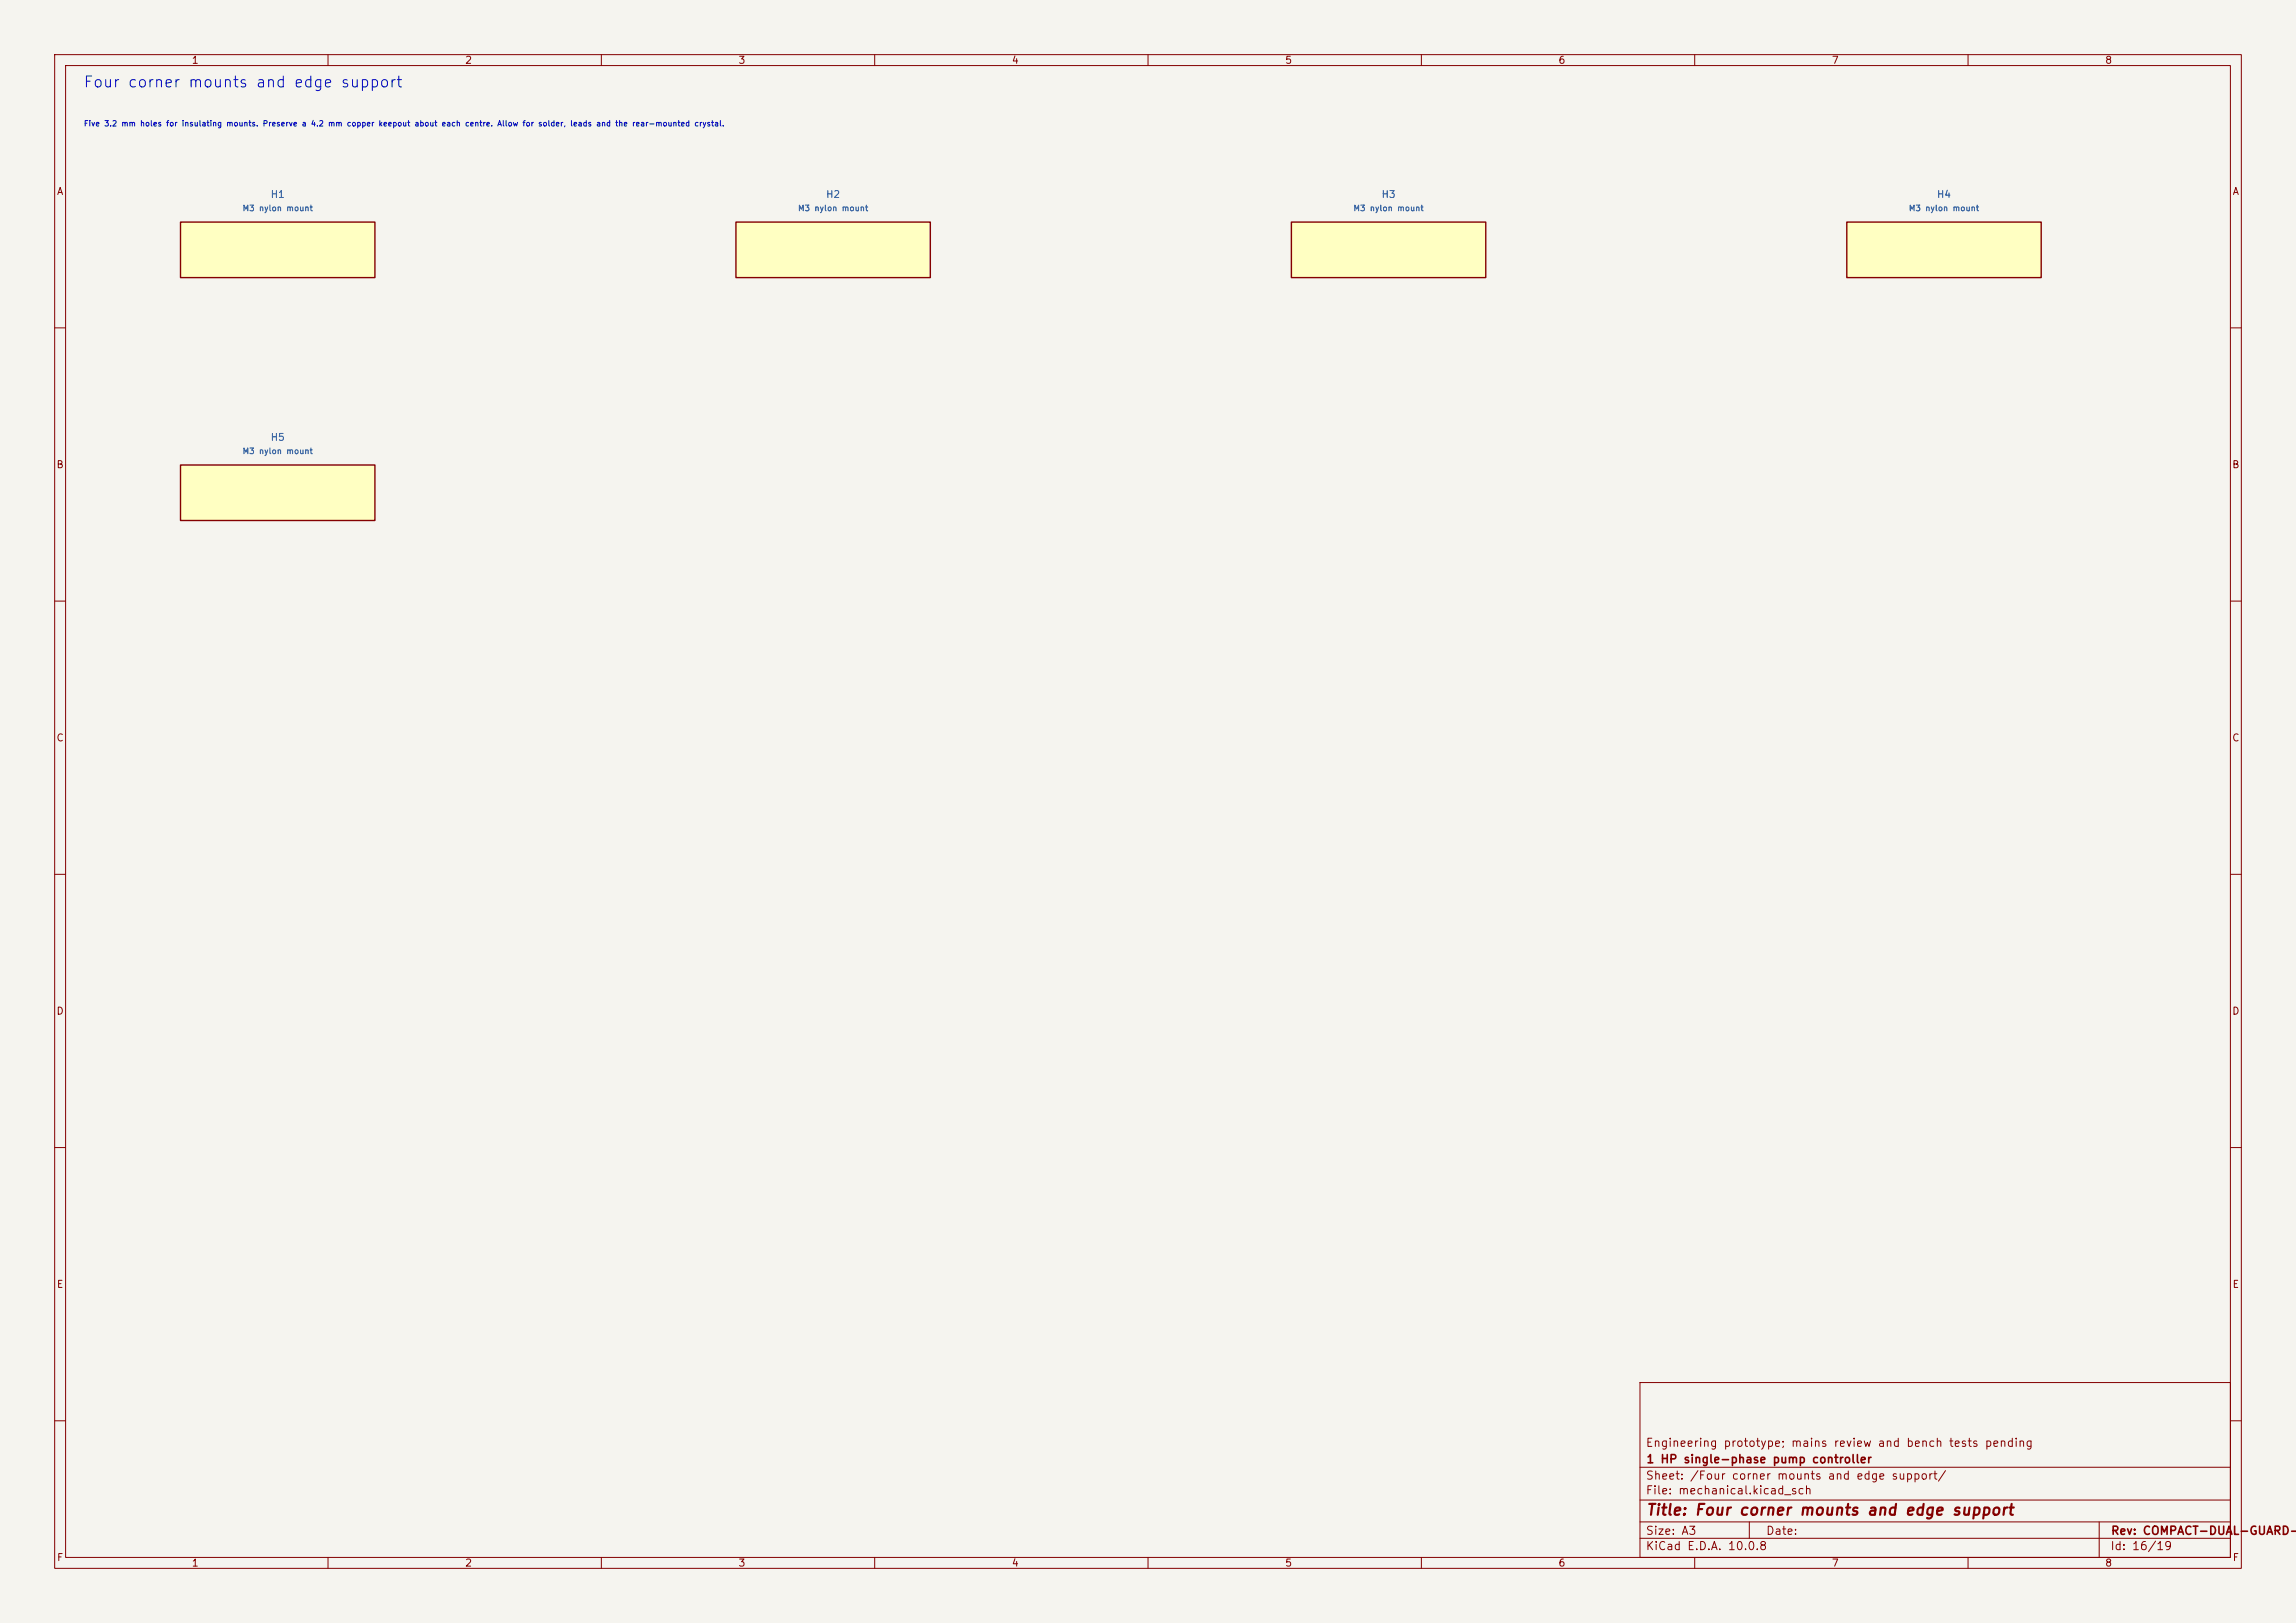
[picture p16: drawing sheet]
<svg xmlns="http://www.w3.org/2000/svg" width="420mm" height="297mm" viewBox="0 0 420 297" stroke-linecap="round" stroke-linejoin="round" font-family="sans-serif">
<defs><g id="words">
<text font-size="2" fill="#0000c2" x="15.1" y="16.5">Four corner mounts and edge support</text>
<text font-size="2" fill="#840000" x="301" y="277.8">Title: Four corner mounts and edge support</text>
<g font-size="1.5" fill="#840000">
<text x="300.9" y="265.1">Engineering prototype; mains review and bench tests pending</text>
<text x="301" y="268.1">1 HP single-phase pump controller</text>
<text x="300.9" y="273.8">File: mechanical.kicad_sch</text>
<text x="300.9" y="271.1">Sheet: /Four corner mounts and edge support/</text>
<text x="300.9" y="281.2">Size: A3</text>
<text x="322.9" y="281.2">Date:</text>
<text x="386" y="281.2">Rev: COMPACT-DUAL-GUARD-R</text>
<text x="300.9" y="284">KiCad E.D.A. 10.0.8</text>
<text x="385.9" y="284">Id: 16/19</text>
</g>
<g font-size="1.3" fill="#840000">
<text x="35" y="12">1</text>
<text x="85" y="12">2</text>
<text x="135" y="12">3</text>
<text x="185" y="12">4</text>
<text x="235" y="12">5</text>
<text x="285" y="12">6</text>
<text x="335" y="12">7</text>
<text x="385" y="12">8</text>
<text x="10.3" y="36">A</text>
<text x="408.3" y="36">A</text>
<text x="10.2" y="86">B</text>
<text x="408.2" y="86">B</text>
<text x="10.2" y="136">C</text>
<text x="408.2" y="136">C</text>
<text x="10.2" y="186">D</text>
<text x="408.2" y="186">D</text>
<text x="10.3" y="236">E</text>
<text x="408.3" y="236">E</text>
<text x="10.3" y="286">F</text>
<text x="35" y="287">1</text>
<text x="85" y="287">2</text>
<text x="135" y="287">3</text>
<text x="185" y="287">4</text>
<text x="235" y="287">5</text>
<text x="285" y="287">6</text>
<text x="335" y="287">7</text>
<text x="385" y="287">8</text>
<text x="408.3" y="286">F</text>
</g>
<g font-size="1.3" fill="#006464">
<text x="49.4" y="36.5">H1</text>
<text x="151" y="36.5">H2</text>
<text x="252.6" y="36.5">H3</text>
<text x="354.2" y="36.5">H4</text>
<text x="49.4" y="81">H5</text>
</g>
<g font-size="1.1" fill="#006464">
<text x="44.3" y="38.9">M3 nylon mount</text>
<text x="145.9" y="38.9">M3 nylon mount</text>
<text x="247.5" y="38.9">M3 nylon mount</text>
<text x="349.1" y="38.9">M3 nylon mount</text>
<text x="44.3" y="83.3">M3 nylon mount</text>
</g>
<text font-size="1" fill="#0000c2" x="15.2" y="23.4">Five 3.2 mm holes for insulating mounts. Preserve a 4.2 mm copper keepout about each centre. Allow for solder, leads and the rear-mounted crystal.</text>
</g></defs>
<path d="M0 0h420v297h-420z" fill="#f5f4ef" stroke="#f5f4ef" stroke-width=".18"/>
<g fill="none" stroke="#840000" stroke-width=".18">
<path d="M10 10h400v277h-400zM12 12h396v273h-396zM60 10v2M110 10v2M160 10v2M210 10v2M260 10v2M310 10v2M360 10v2M10 60h2M408 60h2M10 110h2"/>
<path d="M408 110h2M10 160h2M408 160h2M10 210h2M408 210h2M300 253h108v32h-108zM10 260h2M300 278.5h108M300 274.5h108M300 268.5h108M320 278.5v3M384 278.5v6.5"/>
<path d="M408 260h2M60 285v2M110 285v2M160 285v2M210 285v2M260 285v2M300 281.5h108M310 285v2M360 285v2"/>
</g>
<path d="M33 40.6h35.6v10.2h-35.6z" fill="#ffffc2"/>
<path d="M33 40.6h35.6v10.2h-35.6z" fill="none" stroke="#840000" stroke-width=".25"/>
<path d="M134.6 40.6h35.6v10.2h-35.6z" fill="#ffffc2"/>
<path d="M134.6 40.6h35.6v10.2h-35.6z" fill="none" stroke="#840000" stroke-width=".25"/>
<path d="M236.2 40.6h35.6v10.2h-35.6z" fill="#ffffc2"/>
<path d="M236.2 40.6h35.6v10.2h-35.6z" fill="none" stroke="#840000" stroke-width=".25"/>
<path d="M337.8 40.6h35.6v10.2h-35.6z" fill="#ffffc2"/>
<path d="M337.8 40.6h35.6v10.2h-35.6z" fill="none" stroke="#840000" stroke-width=".25"/>
<path d="M33 85.1h35.6v10.2h-35.6z" fill="#ffffc2"/>
<path d="M33 85.1h35.6v10.2h-35.6z" fill="none" stroke="#840000" stroke-width=".25"/>
<use href="#words"/>
</svg>
